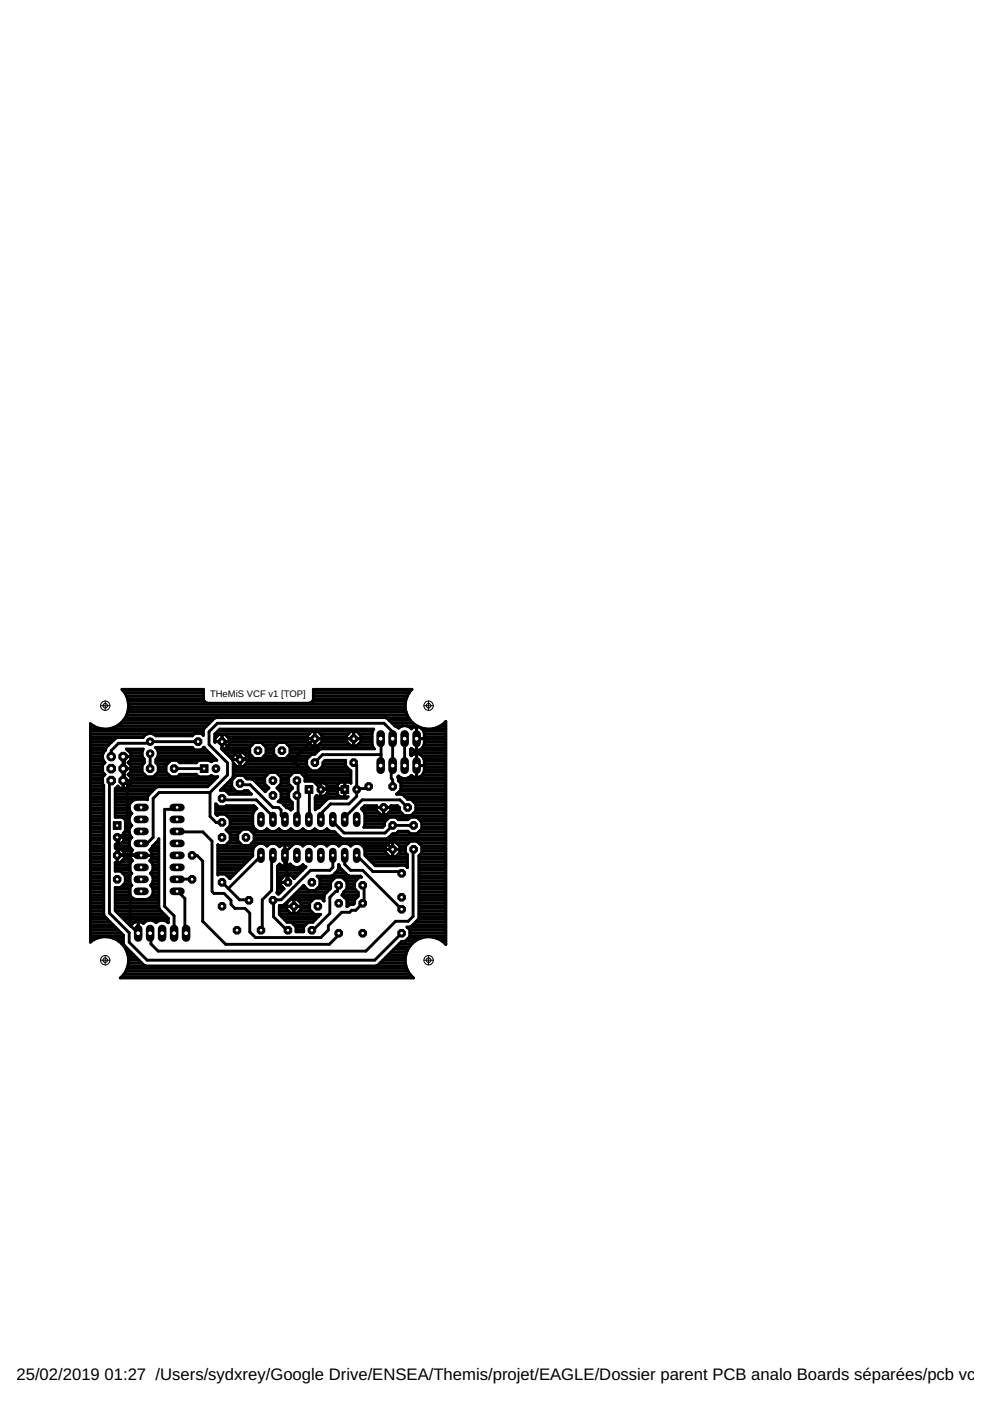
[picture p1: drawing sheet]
<svg xmlns="http://www.w3.org/2000/svg" width="210mm" height="297mm" viewBox="0 0 210 297" stroke-linecap="round" stroke-linejoin="round" font-family="sans-serif">
<defs><g id="words">
<g font-size="3.5">
<text x="3.5" y="292.5">25/02/2019</text>
<text x="22.2" y="292.5">01:27 /Users/sydxrey/Google Drive/ENSEA/Themis/projet/EAGLE/Dossier parent PCB analo Boards séparées/pcb vcf et</text>
</g>
<text font-size="2" x="44.5" y="147.7">THeMiS VCF v1 [TOP]</text>
</g></defs>
<g fill="none" stroke="#000" stroke-width=".61">
<path d="M19.2 159.1h3.1M19.2 159.7h2.7M19.2 158.5h3.3M19.2 157.9h3.9M19.2 157.4h4.4M19.2 156.8h5M19.2 156.2h11.2M19.2 155.6h12M19.2 155h23.9M19.2 154.5h2.2M19.2 153.9h.7M20.6 154.3l-1.4-.9v46.4a4.7 4.7 0 0 1 5.4-.6"/>
<path d="M20.6 154.3h.1M20.6 154.3l1.4 .3M22 154.6h.1M23.3 154.5l-1.3 .1M23.3 154.5h.1M23.4 154.5h19.9M24.6 154l-1.3 .5M24.6 154v.1M24.8 153.9h19M25.6 153.3h18.8M25.7 153.3l-1.1 .7M25.7 153.3h.1"/>
<path d="M26 146.4h17.1M26.1 152.7h18.9M26.5 147h16.6M26.6 152.2l-.9 1.1M26.6 152.2h.1M26.6 147l.5 1.3M26.6 147v.1M26.6 152.2h19.2M26.8 147.6h16.3M26.8 151.6h59.5M27 148.1h16.1M27.1 151h59"/>
<path d="M27.1 151l-.5 1.2M27.1 151h.1M27.1 148.3l.2 1.3-.2 1.4M27.1 148.3h.1M27.1 159.1h3.1M27.2 148.7h16.1M27.2 150.4h58.8M27.2 149.3h58.7M27.3 149.9h58.6M27.7 159.7h2.4M31.8 159.8v3.2M32.4 155.6h8.8"/>
<path d="M33 158.5h7.8l.5 .5h1.4l.5-.6 .1 .1M33 158.5a1.64 1.64 0 0 1 0 2.5v.7l.5 .5v1.5l-.9 1h-1.5l-1-1v-1.5l.5-.5v-.7a1.7 1.7 0 0 1-.2-2.2h-3.6l.9 .9v1.4l-.6 .6 .6 .6v1.3l-.6 .6 .6 .6M33 158.5h7.8M33.4 159.1h10.5M33.5 159.7h10.9M42 157.2h-10.2l-.1 .4h-6.6l-1.5 1.6v1.2M42.8 155.6h.3M43.1 158.5h.2M43.3 158.5l2.7 2.7h-.6l-.6 .3-.5-.3h-2l-.7 .5h-3.5l-.5-.5h-1.4l-1 1v1.5l1 1h1.4l.5-.5h3.5l.1 .1M45.6 156.6l.8-.9h1.3l.9 .9v1.3l-.9 .8h-.8l2.4 2.4 .1 .2v-.9l.8-.9h1.3l.9 .9v1.3l-.9 .9M45.6 157.2h3M45.6 155.6v1.8"/>
<path d="M45.6 155.6l1-1h32.6l-.3 .7v2.6l.3 .6M45.6 156.8h.1M45.6 156.2h.4M45.6 155.6h20M46.1 155h32.9M47.1 155.7v3M47.1 158.5h.1M47.1 157.9v.1M47.1 157.4h.1M47.1 156.8h.1M47.1 156.2h.1M47.1 157.3l.1-.1 3.6 3.6 .1 .3"/>
<path d="M47.3 159.1h5.7M47.9 159.7h2.2M47.9 158.5h5.1M48.2 156.2h17M48.5 157.9h4.9M48.6 157.4h16.8M48.6 156.8h16.6M50.9 159.5v3.1M50.9 159.7h.1M51.6 159.7h1.4M55.9 157.9h2.6M56.4 159.1h1.6"/>
<path d="M56.4 159.7h1.6M56.4 158.5h1.6M61 157.9h5M61.5 159.1h6.1M61.5 159.7h5.5M61.5 158.5h17.7M65.2 156.6h11.3M66.3 148.7h19.7M66.4 148.1h19.8M66.4 147.6h20M66.4 147h20.3M66.4 146.4h20.7"/>
<path d="M66.6 156.6l-4.2 4.2v.8l5.6 5.6M66.8 155.1v3M66.8 156.6h.1M66.8 156.8h.1M66.8 157.9v.1M66.8 157.4h.1M66.8 156.2h.1M66.8 155.6v.1M67.5 157.9h6.7M67.9 155.6h5.9M68.1 157.4h5.5M68.3 156.8h5.2"/>
<path d="M68.3 156.2h5.2M75 155.1v3M75 156.6h.1M75 157.4h.1M75 155.6v.1M75 157.9v.1M75 156.8h.1M75 156.2h.1M75.8 157.9h3.1M76.2 155.6h2.7M76.4 157.4h2.5M76.5 156.8h2.4"/>
<path d="M76.5 156.2h2.4M79.2 158.5l.2 .3h-11.2l-.5 .2-1 1h-.7l-1 1v1.4l1 1h1.5l1-1v-.8l.4-.4h4.4v1.2l1.1 1v2.6M80.7 156.6v5.7M80.8 160h-12.4l-1.6 1.7M81.7 152.2h5M82.5 152.7h4.5M83.1 153.3h4.5M83.7 153.9l-1.6-1.6-.4-.2h-35.9l-.4 .2-2.1 2.1-.2 .5v1l-.4-.4h-1.4l-.5 .5h-7.8a1.67 1.67 0 0 0-2.7 .4h-5.4l-.5 .2-1.5 1.5-.5 .8a1.99 1.99 0 0 0-.1 2.8l-.5 .5v1.5l.5 .5-.5 .5v1.5l.2 .3v27.3l.2 .5 4 4v1.7l.2 .5 4.1 4.1 .4 .2h48.8l.4-.2 5.1-5h.7l1-1v-1.5l-.6-.5 .9-.2 1.4-1.4 .2-.5v-13.1l.6-.6v-1.4l-1-1h-1.4l-1 1v1.4l.4 .4v2.7M83.7 153.9l.8 .5a1.97 1.97 0 0 1 2.8 .1 1.61 1.61 0 0 1 1.7-.3 1.61 1.61 0 0 1 1 1.4v2l-.4 1M83.7 153.9h1.7M85.8 156.6v5.7M86.2 153.9h2.2"/>
<path d="M86.3 147.6v.1M86.3 147.6l-.4 1.3v1.4l.4 1.3M86.3 151.6h.1M86.3 151.6l.7 1.2M87 146.5l.4-.3h-21v2.3l-.4 .5-.3 .1h-21.8l-.3-.1-.4-.5-.1-2.3h-17.3l.8 .8M87 146.5h.1M87 146.5l-.7 1.1M87 152.8h.1M87 152.8l1 .9M87 159.1h1.1M87 159.7h7.5M87.2 154.5h.1"/>
<path d="M88 153.7h.1M88 153.7l1.2 .6M88.3 154.1v10.7M88.3 159.1h.1M88.3 158.5h.1M88.3 157.9v.1M88.3 157.4h.1M88.3 156.8h.1M88.3 156.2h.1M88.3 155.6v.1M88.3 155v.1M88.3 154.5h.1"/>
<path d="M88.6 159.1h5.9M89.2 154.3h.1M89.2 154.3l1.3 .3M89.4 154.5h.6M89.6 158.6a1.59 1.59 0 0 1-2.4 .1l-.2 .2v1.2l.2 .2a1.62 1.62 0 0 1 1.7-.4 1.62 1.62 0 0 1 1.1 1.4v2a1.68 1.68 0 0 1-1.5 1.5M89.6 158.5h4.9M89.8 155h4.7M89.9 157.9h4.6M90 156.6h-1.7M90 157.4h4.5M90 156.8h4.5M90 156.2h4.5"/>
<path d="M90 155.6h4.5M90.5 154.6h.1M91.9 154.5l-1.4 .1M91.9 154.5h.1M91.9 154.5h2.6M93.2 154l-1.3 .5M93.2 154v.1M93.4 153.9h1.1M94.2 153.3h.3M94.3 153.3l-1.1 .7M94.3 153.3h.1M94.3 153.3l.2-.3v47.3l-.2-.4"/>
<path d="M19.2 160.8h2.6M19.2 167.2h2.8M19.2 162.6h2.6M19.2 168.9h2.8M19.2 165.5h2.6M19.2 173h2.8M19.2 164.9h2.6M19.2 179.9h2.8M19.2 179.3h2.8M19.2 178.7h2.8M19.2 178.2h2.8M19.2 177.6h2.8"/>
<path d="M19.2 177h2.8M19.2 176.4h2.8M19.2 175.9h2.8M19.2 175.3h2.8M19.2 174.7h2.8M19.2 174.1h2.8M19.2 173.5h2.8M19.2 172.4h2.8M19.2 171.8h2.8M19.2 171.2h2.8M19.2 170.6h2.8M19.2 170.1h2.8"/>
<path d="M19.2 169.5h2.8M19.2 168.3h2.8M19.2 167.8h2.8M19.2 166.6h2.8M19.2 166h2.6M19.2 164.3h3M19.2 163.7h2.6M19.2 163.2h2.6M19.2 162h2.8M19.2 161.4h2.8M19.2 160.3h2.6M23.6 165.5l-.4 .4v27.7l4.2 4.2v2l3.8 3.8h48.2l5.8-5.7"/>
<path d="M24.4 168.9h6.9M24.4 173h3.2M24.4 179.3h3.1M24.4 172.4h3.5M24.4 171.8h3.1M24.4 171.2h3M24.4 170.6h3.1M24.4 170.1h3.4M24.4 169.5h4.3M24.4 168.3h7.3M24.4 167.8h7.9M24.5 167.2h8.4"/>
<path d="M24.8 177.5l.4 .1v3.6M24.8 177.5v1.6M24.8 179.9v3M24.8 177.5l.1 .1M24.8 177.5h1.6M24.8 178.2h.1M24.8 179.9h.1M24.8 178.7l.1 .1M25.5 179.9h2.3M25.8 178.7h1.6M26.1 163h1.6M26.1 160.4l.3 .4v2l-.3 .2"/>
<path d="M26.1 163l.3 .2v2l-.3 .3M26.1 165.5l.9 .3v10.2l-1.2 1.2h-.6l-.4 .3M26.1 160.4v6.7M26.1 163h.1M26.1 165.5h.1M26.1 160.4h.1M26.1 163.2h.1M26.1 160.4h1.6M26.1 166.6h.1M26.1 166v.1M26.1 164.9h.1M26.1 164.3h.1"/>
<path d="M26.1 163.7h.1M26.1 162.6h.1M26.1 162h.1M26.1 161.4h.1M26.1 160.8h.1M26.2 178.2h1.3M26.3 177h1.3M26.3 173.5h1.1M26.4 177.6h1.5M26.4 176.4h1M26.6 175.9h.8M26.6 175.3h1.1"/>
<path d="M26.6 174.7h1M26.6 174.1h.8M27.2 164.3h3.6M27.3 166.6h16.9M27.4 161.4h3.2M27.4 162h3M27.6 163.7h2.6M27.7 174.7l.3 .3a1.67 1.67 0 0 0 0 2.5 1.7 1.7 0 0 0 .1 2.7l-.5 1.1M27.7 164.8v1.4l-.9 .9h-1.4l-.4-.5-.6 .6v6.1h1.5l.6 .4 .1 .3v2l-.4 .6a1.59 1.59 0 0 1-.1 1.8 1.59 1.59 0 0 1-1.7 .6v.9h1.1l.9 .8v1.3l-.9 .9h-1.1v1.8h1.2l1 1v1.5l-1 1h-1.2v4.9l3.4 3.3a1.62 1.62 0 0 1 2.6-.6 1.78 1.78 0 0 1 2.7-.2 1.88 1.88 0 0 1 2.6 0v-.9l-1.8-1.8-.2-.5v-14.6l-.2 .4-1.8 2a1.53 1.53 0 0 1 0 2.3 1.71 1.71 0 0 1 .2 2.7 1.71 1.71 0 0 1 .3 2.2M27.7 160.8h2.8M27.7 162.6h2.4M27.7 164.9h18.3"/>
<path d="M27.7 166h17.1M27.7 163.2h2.4M27.7 160.3h2.5M31.1 169.5h.1M32.1 179.9h1.6M32.4 179.3h1.3M32.9 164.3h2.9M33 178.7h.7M33 161.4h3M33.2 160.8h12.4M33.3 162h2.1M33.5 163.7h1.7"/>
<path d="M33.5 160.3h11.5M33.5 178.2h.2M33.5 162.6h1.7M33.5 163.2h1.7M36.9 163h6.4M37.5 176.3l5.5 .1 2 2v10.6l.4 .4h2.1l1.5 1.5v.8l.8 .9h2.1l1.1 1v4l1.2 1.2h13.8l1.6-1.6v-.9l2.9-2.9h1.6l.5-.4h.8l1.8-1.8v-3.2l-.3-.3M37.5 171.2l-.3 .4h-2.3v20.6l2 2v3.7M37.8 161.4h4.1M38 164.3h3.7M41.7 164.3l.6 .4h2l.5-.3M44.5 168h-10.8l-1.2 1.3v8.2l-1.3 1.3h-1.2M44.5 168v5.1l1.3 1.3h1.3"/>
<path d="M44.7 161.4h.3M44.8 164.4h.1M44.8 164.4l.6 .3h.8l-2.2 2.1h-10.5l-.5 .2-1.6 1.6-.2 1-2.4-.1a1.72 1.72 0 0 0-1.4 1.2 1.72 1.72 0 0 0 .6 1.8 1.71 1.71 0 0 0-.3 2.2M45.4 165.5h-19.3M45.7 172.4h8M45.7 171.8h8.3M45.7 171.2h8.6M45.7 170.6h.3M46.2 179.9h7.5M46.2 179.3h7.9M47.1 169.3l.2 .3h7l3.6 3.5v.6M47.1 167.2h2.4"/>
<path d="M47.7 166.6h1.4M48 167.8h2.1M48 175.9h3.4M48.1 173h5.5M48.3 166h.8M48.3 178.7h2.6M48.4 176.4h2.4M48.5 160.3h1M48.5 168.3h4.8M48.6 175.3h5.2M48.7 173.5h4.9M48.8 178.2h1.6"/>
<path d="M48.8 177.6h1.6M48.8 177h1.6M48.8 174.7h4.8M48.8 174.1h4.8M48.8 165.5h.3M48.9 165.4l-2.2 2.2h1.1l.8 .8h4.7l-.8-.8h-.7l-.2 .3h-1.4l-1.1-1.1v-1.4l1.1-1h1.4l.8 .8h.9l.4 .2 2.5 2.5 .8-.8-.9-.9v-1.4l1-1h1.5l1 1v1.4l-.9 .9 .9 .9v1.4l-.6 .6 .7 .2a2.27 2.27 0 0 0 1.7 1.3l.3 .3 .3-.3M48.9 165.4h.1M49 160.8h.4M49.3 164.9h.4M49.4 161.1h3M49.4 162.6h15.8M49.4 164.3h7.2"/>
<path d="M49.4 163.7h25M49.4 163.2h16.4M49.4 162h.3M50.2 162.6l-.8-.8v2.8l-.1 .4-.4 .4M50.9 166.1l.2 .3h1.9l4.9 4.8h1.2l.5 .5v1.2l.8 .8M50.9 161.1h.1M50.9 161.4h.1M50.9 162h.1M50.9 160.8h.1M50.9 160.3h.1M51.7 167.8h1M52.1 164.9h4"/>
<path d="M52.1 162h12.9M52.2 160.3h1.2M52.4 161.4h12.6M52.9 175.9h1.3M53.4 178.7h29.1M53.5 176.4h17.6M53.8 165.5h2.3M53.9 178.2h40.6M53.9 177.6h18.3M53.9 177h17.7M54.4 166h1.7M55 166.6h1.5"/>
<path d="M55.6 167.2h1.3M56 160.3h2.4M56.2 167.8h.1M56.5 175.9h.2M56.5 179.3h.2M58.8 167.2h3.2M59 175.9h.3M59.1 179.3h.4M59.1 164.3h2.6M59.2 166.6h2.4M59.4 167.8h2M59.5 169.5h1.8"/>
<path d="M59.5 170.1h2.4M59.6 168.9h1.6M59.6 165.5h1.6M59.6 164.9h1.6M59.6 168.3h1.6M59.6 166h1.6M60.2 170.6h1.8M60.4 179v4.7M60.4 179.9h.1M60.4 179.3h.1M60.8 171.2h1.2M61.1 160.3h4.6"/>
<path d="M61.3 179.3h.4M61.5 175.9h.3M62 167.2v-.2l-.8-.8v-1.4l1-1h1.4l1.1 1v.9h1.8l.6 .4a1.53 1.53 0 0 1 1.8 0 1.53 1.53 0 0 1 .6 1.6M62 167.2l-.8 .8v1.4l.8 .7v1.4M62 171.5h.1M62.9 165.5l.3 .1v2.8l-.3 .3 .3 .1v4.8l-.3 .1M64.1 175.9h.2M64.1 179.3h.2M64.2 164.3h10.2M64.7 165.5h9.7M64.7 164.9h9.7M65.2 160.8h-14l-.3 .3"/>
<path d="M65.5 167.4v6.3M66.6 175.9h.3M66.7 179.3h.1M66.8 171.2h.8M66.8 170.6h1.4M66.8 170.1h1.9M66.8 169.5h2.5M66.9 168.9h6.9l-.3 .3h-3.7l-.4 .2-1.8 1.9M67.1 166h.2M67.7 171.1h.1M67.7 163.2h6.3M67.9 168.9l-.8-.2-.3 .3v2.7l.8-.4"/>
<path d="M68 167.2v.2M68 167.4l.4-.2h4.4l.3 .2M68 167.4h1.5M68 165.9v3M68 167.4h.1M68 168.9h.1M68 168.3v.1M68 167.8h.1M68 167.2h.1M68 166.6h.1M68 166v.1M68.3 162.6h5.1"/>
<path d="M68.5 162h4.8M68.7 166h3.1M68.7 161.4h4.6M69.2 175.9h.2M69.2 168.3h2.4M69.2 179.3h.2M69.3 166.6h2.3M69.5 167.7l-.5 .9-.9 .3M69.5 167.8h2.1M70.6 173.7v.5l2.4 2.4h8.6l1.6-1.6h4.5M71.6 167.4h1.5M71.8 179.3h.1"/>
<path d="M71.8 166l-.2 .5v1.8l.2 .5 .4 .1M71.8 166l.4-.1h1.8l.4 .1M73.1 165.9v3M73.1 167.4h.1M73.1 168.3v.1M73.1 167.8h.1M73.1 167.2h.1M73.1 166.6h.1M73.1 166v.1M74.3 179.3h.1M74.4 166v.1M75 161.7l.6 .6v6.5l-1.6 1.7h-3.9l-1.7 1.6v1.3l-.4 .3"/>
<path d="M76.8 179.3h5.1M76.9 171.2h2.9M76.9 171.8h2.9M77.2 175.3h4.1M77.2 179.9h4.5M77.3 172.4h3.1M77.4 173h17.1M77.4 174.7h4.1M77.4 174.1h4.3M77.4 173.5h4.9M78.2 166.8l-.6 .4h-1.6l-.4 .2M79.8 171.2h3.1"/>
<path d="M81.3 171.2h.1M81.3 171.2v1.5M81.3 172.4h.1M81.3 171.8h.1M81.3 171.2l.1 .1M82.3 172.4h2.9M82.4 177.6h12.1M82.9 171.8h1.8M82.9 171.2h1.8M83 177h11.5M83.2 166.8v-1.5l-.2-.3v-2.4l.2-.3v-7.1l-1.8-1.8h-35.3l-1.8 1.7v2.8l3.9 3.9v2.5l-3.7 3.7M83.2 178.6v3"/>
<path d="M83.2 179.9h.1M83.2 179.3h.1M83.2 178.7l.1 .1M84 178.7h2.6M84.1 168.3h10.4M84.2 173.5h2.5M84.3 176.4h2.4M84.4 164.9h.6M84.5 165.5l.5 .6v1.4l-.9 .9h.9l.5 .2 .9 .9h.7l1.1 1v1.4l-1.1 1M84.5 165.5h10M84.5 165.5h.1M84.6 179.3h1.4"/>
<path d="M84.7 167.8h9.8M84.7 171.2l-.4-.4h-1.4v1l-.9 .9h-1.3l-.9-.9v-1h-2.5l-.7 .7 .5 .5 .3 .6v2.3l-.2 .5h3.9l.4-.4v-.7l1-1h1.5l.5 .5h2l.5-.5h1.4l1 1v1.4l-1 1h-1.4l-.5-.5h-2l-.5 .5h-.7l-1 1-.4 .1h-9.2l-.4-.1-1.4-1.4h-.7l-.9-.6a1.63 1.63 0 0 1-2.5 0 1.63 1.63 0 0 1-2.6 0 1.63 1.63 0 0 1-2.5 0 1.63 1.63 0 0 1-2.6 0 1.63 1.63 0 0 1-2.5 0 1.73 1.73 0 0 1-1.8 .5 1.73 1.73 0 0 1-1.2-1.3v-2.3l.3-.6 .6-.6-.7-.6h-5.8l-.2 .2h-1.4l-.7-.6v2.2l.4 .3 .3-.2h1.4l1 1v1.4l-.9 .9 .9 .8v1.5l-1 1h-1.4l-.2-.2v6.4l.2-.1h1.4l.9 .9 4.9-4.8v-1.3a1.74 1.74 0 0 1 1.2-1.3 1.74 1.74 0 0 1 1.8 .5 1.69 1.69 0 0 1 2.7 .1 1.52 1.52 0 0 1 2.2 0 1.71 1.71 0 0 1 2.7-.1 1.66 1.66 0 0 1 2.6 0 1.66 1.66 0 0 1 2.5 0 1.64 1.64 0 0 1 2.5 0 1.67 1.67 0 0 1 2.6 0 1.74 1.74 0 0 1 1.7-.5 1.74 1.74 0 0 1 1.3 1.3v1.2l2.2 2.2 6.3-.1 .5 .4M84.7 171.2v.7l1 1M84.8 179.9h1.2M85 166h9.5M85 167.2h9.5M85 166.6h9.5M85.9 168.9h8.6M86.4 171.2l-1.6-1.6h-8l-3.7 3.7v.4M86.4 171.2h.1M86.6 164.9h7.9M87.2 169.5h7.3"/>
<path d="M87.7 172.4h6.8M87.7 170.1h6.8M88.2 171.8h6.3M88.2 171.2h6.3M88.2 170.6h6.3M88.2 164.8l-1-.4a1.74 1.74 0 0 1-2.7 .1l-.2 .2 .2 .8M88.3 164.3h.1M88.3 163.7h.1M88.3 163.2h.1M88.3 162.6h.1M88.3 162h.1M88.3 161.4h.1"/>
<path d="M88.3 160.8h.1M88.3 160.3h.1M88.7 173.5h5.8M88.7 176.4h5.8M88.8 178.7h5.7M89.2 174.1h5.3M89.3 175.9h5.2M89.4 179.3h5.1M89.4 179.9h5.1M89.4 175.3h5.1M89.4 174.7h5.1M89.5 160.3h5"/>
<path d="M89.5 164.3h5M89.9 160.8h4.6M89.9 163.7h4.6M90 162.6h4.5M90 162.3h-1.7M90 163.2h4.5M90 162h4.5M90 161.4h4.5M19.2 199.5h.2M19.2 199h1.3M19.2 198.4h7M19.2 197.8h6.5"/>
<path d="M19.2 197.2h5.9M19.2 196.6h5.4M19.2 196.1h4.8M19.2 195.5h4.2M19.2 194.9h3.6M19.2 194.3h3M19.2 193.8h2.8M19.2 193.2h2.8M19.2 192.6h2.8M19.2 192h2.8M19.2 191.5h2.8M19.2 190.9h2.8"/>
<path d="M19.2 190.3h2.8M19.2 189.7h2.8M19.2 189.1h2.8M19.2 188.6h2.8M19.2 188h2.8M19.2 187.4h2.8M19.2 186.8h2.8M19.2 186.2h2.8M19.2 185.7h2.8M19.2 185.1h2.8M19.2 184.5h2.8M19.2 183.9h2.8"/>
<path d="M19.2 183.4h2.8M19.2 182.8h2.8M19.2 182.2h2.8M19.2 181.6h2.8M19.2 181.1h2.8M19.2 180.5h2.8M24 199h2.2M24.4 192.6h9.4M24.4 192h9.3M24.4 191.5h9.3M24.4 190.9h9.3M24.4 190.3h3.6"/>
<path d="M24.4 189.7h3.2M24.4 189.1h3M24.4 188.6h3M24.4 184.5h3.1M24.4 183.9h3M24.4 183.4h3.1M24.5 193.2h9.7M24.6 199.2l1.1 .7M24.6 199.2h.1M24.8 181.4h1.6M24.8 181.4h.1M24.8 182.8h.1"/>
<path d="M24.8 182.2h.1M24.8 181.6l.1 .1M24.8 181.1h.1M24.8 180.5h.1M25.1 193.8h9.7M25.1 199.5h1.1M25.2 181.2h4.4l.4 .2M25.2 181.2l-.4 .2M25.6 182.8h2.2M25.7 194.3h9.6M25.7 199.9l.9 1.1M25.7 199.9v.1"/>
<path d="M25.7 188h2M25.9 185.1h2M26.1 180.5h1.8M26.1 182.2h1.8M26.3 194.9h9.4M26.3 187.4h1.4M26.4 181.6h1.2M26.4 181.1h1.2M26.5 185.7h1.1M26.6 186.8h.8M26.6 186.2h.8M26.8 195.5h1.8"/>
<path d="M27.4 196.1h.5M27.6 181.2v15l1.7 1.7v-2.6M27.6 181.5l.5 1a1.71 1.71 0 0 0-.1 2.7 1.71 1.71 0 0 0-.3 2.2M27.6 181.4h4.6M27.7 187.4l.3 .3a1.72 1.72 0 0 0-.6 1.8 1.72 1.72 0 0 0 1.4 1.2h2.3a1.72 1.72 0 0 0 1.3-1.2 1.72 1.72 0 0 0-.5-1.8l.3-.3M29.3 197.8h.1M29.3 197.2v.1M29.3 196.6v.1M29.3 196.1h.1M29.3 195.5h.1M30 195.5h.7M31.9 190.3h1.8"/>
<path d="M32 180.5h1.7M32 185.1h1.7M32 182.2h1.7M32 182.8h1.7M32.2 188h1.5M32.2 187.4h1.5M32.2 181.6h1.5M32.2 181.1h1.5M32.3 185.7h1.4M32.3 189.7h1.4M32.3 184.5h1.4M32.4 183.4h1.3"/>
<path d="M32.4 188.6h1.3M32.4 186.8h1.3M32.4 189.1h1.3M32.4 186.2h1.3M32.4 183.9h1.3M32.9 195.5h.4M35.5 195.5h.2M37.5 189l1.7 1.5v7.2l.3 .2M37.5 186.4h3.2M40.7 181.4h1.1l1.2 1.2v12.7l4.9 4.9h21.9l2-2v-.3M46.2 185.1h3.8M46.2 184.5h4.3"/>
<path d="M46.2 183.9h4.9M46.2 183.4h5.5M46.2 182.8h6.1M46.2 182.2h6.7M46.2 181.6h7.2M46.2 181.1h7.4M46.2 180.5h7.4M47.1 187.1l3.7 3.7 2 .1M48.1 185.7h1.3M48.7 186.2h.1M55.3 181.4l-6.9 7M57.9 181.4l-.3 .2v7.2l-2 2v6.4h-.3"/>
<path d="M58.8 189.1h.7M58.8 188.6h1.3M58.8 188h1M58.8 187.4h.7M58.8 186.8h.7M58.8 186.2h.9M58.8 185.7h1.5M58.8 185.1h4.8M58.8 184.5h5.3M58.8 183.9h5.9M59.1 183.4h.4M59.2 193.8h7.3"/>
<path d="M59.2 193.2h2M59.2 192.6h1.6M59.2 192h1.6M59.5 187.1h1.5M59.7 194.3h7.8M60.3 194.9h6.6M60.4 181.4l.4 .2v5.2l.2 .3M60.4 182.8h.1M60.4 181.4h.1M60.4 183.4h.1M60.4 182.2h.1M60.4 181.6v.1"/>
<path d="M60.4 181.1h.1M60.4 180.5h.1M60.7 191.5h.2M60.8 192.2h3M60.8 195.5h5.6M61 185.6v1.5M61 187.1h.1M61 185.7h.1M61 186.8l.1 .1M61 186.2l.1 .1M61.2 190.9h.2M61.3 183.4h.4"/>
<path d="M61.8 185.7h1.2M61.8 190.3h6.9M62.3 190.6v3.1M62.3 192.2h.1M62.3 192.6h.1M62.3 190.9h.1M62.3 196.1h2.5M62.3 193.2h.1M62.3 192h.1M62.3 191.5h.1M62.4 186.2h.1M62.4 189.7h6.4"/>
<path d="M62.8 197.2h1.6M62.8 196.6h1.6M63 189.1h6.3M63.2 190.9h3M63.4 193.2h2.6M63.5 188.6h1.7M63.7 191.5h2M63.8 192.6h1.9M63.8 192h1.9M64.1 188h.5M64.2 183.4h.1M64.2 183.3a1.67 1.67 0 0 1-2.7-.1 1.49 1.49 0 0 1-2.2 0l-.5 .4v5.4l-.1 .3 .4 .3 1.1-1.2-.7-.7v-1.2l.9-.9h1.3l.7 .7"/>
<path d="M64.2 183.3l.7 .5-2.5 2.5M67.1 188.6h2.8M67.6 188h2.5M67.7 186.2h3.2M67.8 187.4h2.3M67.8 186.8h2.5M68.5 190.9h.2M70.4 185.7h3.5M70.6 181.4v2.5l-.7 .6h-4.1l-6.2 6.3-1.7 .1 .1 .3v3.2l2.8 2.8h.2M71.1 185.1h2.1M71.6 184.5h1M71.8 183.9h.3"/>
<path d="M71.8 183.4h.1M71.8 183.3l.3 .7 1.6 1.6 .4 .2h2.3l.2 .2h-.4l-1 1v1.4l.8 .8v.8l-.8 .8v.7l-.3 .3a1.62 1.62 0 0 0-1.3 .4v-1.4l-1.1-1M71.8 183.3v.8l-.2 .5-1 1-.4 .2h-3l.6 .6v1.4l-1 1h-1.4l-1-1.1-4.1 4.1-.5 .2h-.6v1.9l1.7 1.6h.8l1.1 1v1.1h1.6v-1.1l1-1h.9l1.7-1.6h-1.3l-1-1v-1.5M71.8 187.7l-.2 .3v1h-.4l-1.3 1.2v3.5l-3.5 3.5h-.3M72.5 189.8l.3-.6 .8-.8v-1.4l-1.1-1h-1.4l-1 1v1.3l-1.2 1.3-.2 .4v1.1l-.6-.7h-1.4l-1 1M72.5 189.8h.1M72.6 189.7h3.4M72.8 186.2h3.1M72.8 189.1h3.1M73 190.3h2.7M73.1 181.4v1.9l1.3 1.2h2.5l8.3 8.3M73.4 186.8h2"/>
<path d="M73.4 188.6h1.9M73.6 192h.2M73.6 191.5h1.6M73.6 190.9h1.6M73.6 188h1.6M73.6 187.4h1.6M75.6 181.4l3.5 3.4h5.7l.4 .4M77.4 181.1h4.7M77.4 180.5h4.3M77.6 181.6h8.8M78.2 182.2h8.2M78.8 182.8h7.6"/>
<path d="M79.4 183.4h7M81.7 180.1h3.1M83.2 181.1h.1M83.2 180.5h.1M83.3 180.1l-1.3-1.3h-19.6l-1.6 1.6v.6l-.4 .4M84.4 181.1h1.8M84.8 180.5h1.2M85.9 199.5h2.1M86.4 183.9h.1M86.4 196.6h8.1M86.5 199h2.6M86.9 198.4h7.6"/>
<path d="M86.9 197.8h7.6M86.9 197.2h7.6M87.5 196.1h7M87.7 180.1l-.1 14.2-1 1h-2.7l-6.3 6.4h-44.1l-1.5-1.6v-2.1l-.2-.1M88 199.5h.1M88 199.5l-1 .9M88.1 195.5h6.4M88.6 194.9h5.9M88.8 194.3h5.7M88.8 193.8h5.7M88.8 193.2h5.7M88.8 192.6h5.7"/>
<path d="M88.8 192h5.7M88.8 191.5h5.7M88.8 190.9h5.7M88.8 190.3h5.7M88.8 189.7h5.7M88.8 189.1h5.7M88.8 188.6h5.7M88.8 188h5.7M88.8 187.4h5.7M88.8 186.8h5.7M88.8 186.2h5.7M88.8 185.7h5.7"/>
<path d="M88.8 185.1h5.7M88.8 184.5h5.7M88.8 183.9h5.7M88.8 183.4h5.7M88.8 182.8h5.7M88.8 182.2h5.7M88.8 181.6h5.7M89.2 181.1h5.3M89.2 198.9h.1M89.2 198.9l-1.2 .6M89.4 180.5h5.1M90.5 198.6h.1"/>
<path d="M90.5 198.6l1.4 .1M90.5 198.6l-1.3 .3M91.9 198.7l1.3 .5M91.9 198.7h.1M92.6 199h1.9M93.2 199.2l1.1 .7M93.2 199.2h.1M93.7 199.5h.8M94.3 199.9v.1M25.7 207.2h.1M25.8 207.1h61.6M25.8 200.1h.4"/>
<path d="M26.3 206.5h60.6M26.3 200.7h.3M26.6 201l.5 1.2M26.6 201h.1M26.6 206.2l-.9 1M26.6 206.2h.1M26.7 205.9h59.8M26.7 201.3h.5M26.9 205.3h59.3M26.9 201.8h.8M27.1 204.9h.1M27.1 202.2l.2 1.4"/>
<path d="M27.1 202.2v.1M27.1 204.9l-.5 1.3M27.1 204.7h3.7M27.1 202.4h1.2M27.2 204.2h2.9M27.2 203h1.7M27.3 203.6l-.2 1.3M27.3 203.6h2.2M79.8 204.7h6.3M80.6 204.2h5.3M81.2 203.6h4.7M81.7 203h4.2"/>
<path d="M82.3 202.4h3.8M82.9 201.8h3.3M83.5 201.3h3M84.1 200.7h2.8M84.6 200.1h2.8M86.3 201.6l-.4 1.3v1.4l.4 1.3M86.3 201.6h.1M86.3 205.6h.1M86.3 205.6l.7 1.1M87 206.7h.1M87 206.7l.7 .6h-62.2l.2-.1M87 200.4v.1"/>
<path d="M87 200.4l-.7 1.2M94.4 200.1h.1"/>
<circle cx="54.7" cy="159.1" r="1.87"/>
<circle cx="59.8" cy="159.1" r="1.87"/>
<circle cx="66.7" cy="156.6" r="1.64"/>
<circle cx="75" cy="156.6" r="1.64"/>
<circle cx="52.1" cy="177.6" r="1.87"/>
<circle cx="62.3" cy="192.2" r="1.64"/>
<circle cx="83.3" cy="180.1" r="1.64"/>
</g>
<circle cx="62.3" cy="192.2" r=".87" fill="#000" stroke="#000" stroke-width=".21"/>
<circle cx="62.3" cy="192.2" r=".4" fill="#fff" stroke="#000" stroke-width=".21"/>
<circle cx="67.4" cy="192.2" r=".87" fill="#000" stroke="#000" stroke-width=".21"/>
<circle cx="67.4" cy="192.2" r=".4" fill="#fff" stroke="#000" stroke-width=".21"/>
<circle cx="61" cy="187.1" r=".87" fill="#000" stroke="#000" stroke-width=".21"/>
<circle cx="61" cy="187.1" r=".4" fill="#fff" stroke="#000" stroke-width=".21"/>
<circle cx="66.1" cy="187.1" r=".87" fill="#000" stroke="#000" stroke-width=".21"/>
<circle cx="66.1" cy="187.1" r=".4" fill="#fff" stroke="#000" stroke-width=".21"/>
<circle cx="50.9" cy="161.1" r=".87" fill="#000" stroke="#000" stroke-width=".21"/>
<circle cx="50.9" cy="161.1" r=".4" fill="#fff" stroke="#000" stroke-width=".21"/>
<circle cx="50.9" cy="166.1" r=".87" fill="#000" stroke="#000" stroke-width=".21"/>
<circle cx="50.9" cy="166.1" r=".4" fill="#fff" stroke="#000" stroke-width=".21"/>
<circle cx="81.3" cy="171.2" r=".87" fill="#000" stroke="#000" stroke-width=".21"/>
<circle cx="81.3" cy="171.2" r=".4" fill="#fff" stroke="#000" stroke-width=".21"/>
<circle cx="86.4" cy="171.2" r=".87" fill="#000" stroke="#000" stroke-width=".21"/>
<circle cx="86.4" cy="171.2" r=".4" fill="#fff" stroke="#000" stroke-width=".21"/>
<path d="M64.7 166.6h1.6v1.6h-1.6z" fill="#000" stroke="#000" stroke-width=".21"/>
<circle cx="65.5" cy="167.4" r=".36" fill="#fff" stroke="#000" stroke-width=".21"/>
<circle cx="68" cy="167.4" r=".83" fill="#000" stroke="#000" stroke-width=".21"/>
<circle cx="68" cy="167.4" r=".36" fill="#fff" stroke="#000" stroke-width=".21"/>
<path d="M72.3 166.6h1.6v1.6h-1.6z" fill="#000" stroke="#000" stroke-width=".21"/>
<circle cx="73.1" cy="167.4" r=".36" fill="#fff" stroke="#000" stroke-width=".21"/>
<circle cx="75.6" cy="167.4" r=".83" fill="#000" stroke="#000" stroke-width=".21"/>
<circle cx="75.6" cy="167.4" r=".36" fill="#fff" stroke="#000" stroke-width=".21"/>
<circle cx="66.8" cy="156.6" r=".87" fill="#000" stroke="#000" stroke-width=".21"/>
<circle cx="66.8" cy="156.6" r=".4" fill="#fff" stroke="#000" stroke-width=".21"/>
<circle cx="66.8" cy="161.7" r=".87" fill="#000" stroke="#000" stroke-width=".21"/>
<circle cx="66.8" cy="161.7" r=".4" fill="#fff" stroke="#000" stroke-width=".21"/>
<circle cx="75" cy="161.7" r=".87" fill="#000" stroke="#000" stroke-width=".21"/>
<circle cx="75" cy="161.7" r=".4" fill="#fff" stroke="#000" stroke-width=".21"/>
<circle cx="75" cy="156.6" r=".87" fill="#000" stroke="#000" stroke-width=".21"/>
<circle cx="75" cy="156.6" r=".4" fill="#fff" stroke="#000" stroke-width=".21"/>
<circle cx="24.8" cy="186.4" r=".87" fill="#000" stroke="#000" stroke-width=".21"/>
<circle cx="24.8" cy="186.4" r=".4" fill="#fff" stroke="#000" stroke-width=".21"/>
<circle cx="24.8" cy="181.4" r=".87" fill="#000" stroke="#000" stroke-width=".21"/>
<circle cx="24.8" cy="181.4" r=".4" fill="#fff" stroke="#000" stroke-width=".21"/>
<path d="M24 174.2h1.7v1.7h-1.7z" fill="#000" stroke="#000" stroke-width=".21"/>
<circle cx="24.8" cy="175" r=".36" fill="#fff" stroke="#000" stroke-width=".21"/>
<circle cx="24.8" cy="177.5" r=".83" fill="#000" stroke="#000" stroke-width=".21"/>
<circle cx="24.8" cy="177.5" r=".36" fill="#fff" stroke="#000" stroke-width=".21"/>
<path d="M42.5 162.1h1.6v1.7h-1.6z" fill="#000" stroke="#000" stroke-width=".21"/>
<circle cx="43.3" cy="163" r=".36" fill="#fff" stroke="#000" stroke-width=".21"/>
<circle cx="45.8" cy="163" r=".83" fill="#000" stroke="#000" stroke-width=".21"/>
<circle cx="45.8" cy="163" r=".36" fill="#fff" stroke="#000" stroke-width=".21"/>
<path d="M29.1 171.2h1.6" fill="none" stroke="#000" stroke-width="1.6"/>
<circle cx="29.9" cy="171.2" r=".4" fill="#fff" stroke="#000" stroke-width=".21"/>
<path d="M29.1 173.7h1.6" fill="none" stroke="#000" stroke-width="1.6"/>
<circle cx="29.9" cy="173.7" r=".4" fill="#fff" stroke="#000" stroke-width=".21"/>
<path d="M29.1 186.4h1.6" fill="none" stroke="#000" stroke-width="1.6"/>
<circle cx="29.9" cy="186.4" r=".4" fill="#fff" stroke="#000" stroke-width=".21"/>
<path d="M29.1 189h1.6" fill="none" stroke="#000" stroke-width="1.6"/>
<circle cx="29.9" cy="189" r=".4" fill="#fff" stroke="#000" stroke-width=".21"/>
<path d="M29.1 176.3h1.6" fill="none" stroke="#000" stroke-width="1.6"/>
<circle cx="29.9" cy="176.3" r=".4" fill="#fff" stroke="#000" stroke-width=".21"/>
<path d="M29.1 178.8h1.6" fill="none" stroke="#000" stroke-width="1.6"/>
<circle cx="29.9" cy="178.8" r=".4" fill="#fff" stroke="#000" stroke-width=".21"/>
<path d="M29.1 183.9h1.6" fill="none" stroke="#000" stroke-width="1.6"/>
<circle cx="29.9" cy="183.9" r=".4" fill="#fff" stroke="#000" stroke-width=".21"/>
<path d="M29.1 181.4h1.6" fill="none" stroke="#000" stroke-width="1.6"/>
<circle cx="29.9" cy="181.4" r=".4" fill="#fff" stroke="#000" stroke-width=".21"/>
<path d="M36.7 189h1.7" fill="none" stroke="#000" stroke-width="1.6"/>
<circle cx="37.5" cy="189" r=".4" fill="#fff" stroke="#000" stroke-width=".21"/>
<path d="M36.7 186.4h1.7" fill="none" stroke="#000" stroke-width="1.6"/>
<circle cx="37.5" cy="186.4" r=".4" fill="#fff" stroke="#000" stroke-width=".21"/>
<path d="M36.7 183.9h1.7" fill="none" stroke="#000" stroke-width="1.6"/>
<circle cx="37.5" cy="183.9" r=".4" fill="#fff" stroke="#000" stroke-width=".21"/>
<path d="M36.7 181.4h1.7" fill="none" stroke="#000" stroke-width="1.6"/>
<circle cx="37.5" cy="181.4" r=".4" fill="#fff" stroke="#000" stroke-width=".21"/>
<path d="M36.7 178.8h1.7" fill="none" stroke="#000" stroke-width="1.6"/>
<circle cx="37.5" cy="178.8" r=".4" fill="#fff" stroke="#000" stroke-width=".21"/>
<path d="M36.7 176.3h1.7" fill="none" stroke="#000" stroke-width="1.6"/>
<circle cx="37.5" cy="176.3" r=".4" fill="#fff" stroke="#000" stroke-width=".21"/>
<path d="M36.7 173.7h1.7" fill="none" stroke="#000" stroke-width="1.6"/>
<circle cx="37.5" cy="173.7" r=".4" fill="#fff" stroke="#000" stroke-width=".21"/>
<path d="M36.7 171.2h1.7" fill="none" stroke="#000" stroke-width="1.6"/>
<circle cx="37.5" cy="171.2" r=".4" fill="#fff" stroke="#000" stroke-width=".21"/>
<circle cx="31.8" cy="157.2" r=".8" fill="#000" stroke="#000" stroke-width=".21"/>
<circle cx="31.8" cy="157.2" r=".4" fill="#fff" stroke="#000" stroke-width=".21"/>
<circle cx="31.8" cy="159.8" r=".8" fill="#000" stroke="#000" stroke-width=".21"/>
<circle cx="31.8" cy="159.8" r=".4" fill="#fff" stroke="#000" stroke-width=".21"/>
<circle cx="42" cy="157.2" r=".87" fill="#000" stroke="#000" stroke-width=".21"/>
<circle cx="42" cy="157.2" r=".4" fill="#fff" stroke="#000" stroke-width=".21"/>
<circle cx="47.1" cy="157.2" r=".87" fill="#000" stroke="#000" stroke-width=".21"/>
<circle cx="47.1" cy="157.2" r=".4" fill="#fff" stroke="#000" stroke-width=".21"/>
<circle cx="83.2" cy="175" r=".87" fill="#000" stroke="#000" stroke-width=".21"/>
<circle cx="83.2" cy="175" r=".4" fill="#fff" stroke="#000" stroke-width=".21"/>
<circle cx="83.2" cy="180.1" r=".87" fill="#000" stroke="#000" stroke-width=".21"/>
<circle cx="83.2" cy="180.1" r=".4" fill="#fff" stroke="#000" stroke-width=".21"/>
<circle cx="36.9" cy="163" r=".87" fill="#000" stroke="#000" stroke-width=".21"/>
<circle cx="36.9" cy="163" r=".4" fill="#fff" stroke="#000" stroke-width=".21"/>
<circle cx="31.8" cy="163" r=".87" fill="#000" stroke="#000" stroke-width=".21"/>
<circle cx="31.8" cy="163" r=".4" fill="#fff" stroke="#000" stroke-width=".21"/>
<circle cx="87.7" cy="175" r=".87" fill="#000" stroke="#000" stroke-width=".21"/>
<circle cx="87.7" cy="175" r=".4" fill="#fff" stroke="#000" stroke-width=".21"/>
<circle cx="87.7" cy="180.1" r=".87" fill="#000" stroke="#000" stroke-width=".21"/>
<circle cx="87.7" cy="180.1" r=".4" fill="#fff" stroke="#000" stroke-width=".21"/>
<circle cx="85.2" cy="185.2" r=".87" fill="#000" stroke="#000" stroke-width=".21"/>
<circle cx="85.2" cy="185.2" r=".4" fill="#fff" stroke="#000" stroke-width=".21"/>
<circle cx="85.2" cy="190.2" r=".87" fill="#000" stroke="#000" stroke-width=".21"/>
<circle cx="85.2" cy="190.2" r=".4" fill="#fff" stroke="#000" stroke-width=".21"/>
<circle cx="50.2" cy="197.2" r=".87" fill="#000" stroke="#000" stroke-width=".21"/>
<circle cx="50.2" cy="197.2" r=".4" fill="#fff" stroke="#000" stroke-width=".21"/>
<circle cx="55.3" cy="197.2" r=".87" fill="#000" stroke="#000" stroke-width=".21"/>
<circle cx="55.3" cy="197.2" r=".4" fill="#fff" stroke="#000" stroke-width=".21"/>
<circle cx="47.1" cy="174.4" r=".87" fill="#000" stroke="#000" stroke-width=".21"/>
<circle cx="47.1" cy="174.4" r=".4" fill="#fff" stroke="#000" stroke-width=".21"/>
<circle cx="47.1" cy="169.3" r=".87" fill="#000" stroke="#000" stroke-width=".21"/>
<circle cx="47.1" cy="169.3" r=".4" fill="#fff" stroke="#000" stroke-width=".21"/>
<circle cx="47.1" cy="177.5" r=".87" fill="#000" stroke="#000" stroke-width=".21"/>
<circle cx="47.1" cy="177.5" r=".4" fill="#fff" stroke="#000" stroke-width=".21"/>
<circle cx="52.2" cy="177.5" r=".87" fill="#000" stroke="#000" stroke-width=".21"/>
<circle cx="52.2" cy="177.5" r=".4" fill="#fff" stroke="#000" stroke-width=".21"/>
<circle cx="66.1" cy="197.2" r=".87" fill="#000" stroke="#000" stroke-width=".21"/>
<circle cx="66.1" cy="197.2" r=".4" fill="#fff" stroke="#000" stroke-width=".21"/>
<circle cx="61" cy="197.2" r=".87" fill="#000" stroke="#000" stroke-width=".21"/>
<circle cx="61" cy="197.2" r=".4" fill="#fff" stroke="#000" stroke-width=".21"/>
<circle cx="71.8" cy="191.5" r=".87" fill="#000" stroke="#000" stroke-width=".21"/>
<circle cx="71.8" cy="191.5" r=".4" fill="#fff" stroke="#000" stroke-width=".21"/>
<circle cx="76.9" cy="191.5" r=".87" fill="#000" stroke="#000" stroke-width=".21"/>
<circle cx="76.9" cy="191.5" r=".4" fill="#fff" stroke="#000" stroke-width=".21"/>
<circle cx="57.9" cy="165.5" r=".87" fill="#000" stroke="#000" stroke-width=".21"/>
<circle cx="57.9" cy="165.5" r=".4" fill="#fff" stroke="#000" stroke-width=".21"/>
<circle cx="62.9" cy="165.5" r=".87" fill="#000" stroke="#000" stroke-width=".21"/>
<circle cx="62.9" cy="165.5" r=".4" fill="#fff" stroke="#000" stroke-width=".21"/>
<circle cx="83.2" cy="166.8" r=".87" fill="#000" stroke="#000" stroke-width=".21"/>
<circle cx="83.2" cy="166.8" r=".4" fill="#fff" stroke="#000" stroke-width=".21"/>
<circle cx="78.2" cy="166.8" r=".87" fill="#000" stroke="#000" stroke-width=".21"/>
<circle cx="78.2" cy="166.8" r=".4" fill="#fff" stroke="#000" stroke-width=".21"/>
<circle cx="57.9" cy="190.9" r=".87" fill="#000" stroke="#000" stroke-width=".21"/>
<circle cx="57.9" cy="190.9" r=".4" fill="#fff" stroke="#000" stroke-width=".21"/>
<circle cx="52.8" cy="190.9" r=".87" fill="#000" stroke="#000" stroke-width=".21"/>
<circle cx="52.8" cy="190.9" r=".4" fill="#fff" stroke="#000" stroke-width=".21"/>
<circle cx="71.8" cy="187.7" r=".87" fill="#000" stroke="#000" stroke-width=".21"/>
<circle cx="71.8" cy="187.7" r=".4" fill="#fff" stroke="#000" stroke-width=".21"/>
<circle cx="76.9" cy="187.7" r=".87" fill="#000" stroke="#000" stroke-width=".21"/>
<circle cx="76.9" cy="187.7" r=".4" fill="#fff" stroke="#000" stroke-width=".21"/>
<circle cx="57.9" cy="168.7" r=".87" fill="#000" stroke="#000" stroke-width=".21"/>
<circle cx="57.9" cy="168.7" r=".4" fill="#fff" stroke="#000" stroke-width=".21"/>
<circle cx="62.9" cy="168.7" r=".87" fill="#000" stroke="#000" stroke-width=".21"/>
<circle cx="62.9" cy="168.7" r=".4" fill="#fff" stroke="#000" stroke-width=".21"/>
<circle cx="54.7" cy="159.2" r=".87" fill="#000" stroke="#000" stroke-width=".21"/>
<circle cx="54.7" cy="159.2" r=".4" fill="#fff" stroke="#000" stroke-width=".21"/>
<circle cx="59.8" cy="159.2" r=".87" fill="#000" stroke="#000" stroke-width=".21"/>
<circle cx="59.8" cy="159.2" r=".4" fill="#fff" stroke="#000" stroke-width=".21"/>
<circle cx="85.2" cy="192.8" r=".87" fill="#000" stroke="#000" stroke-width=".21"/>
<circle cx="85.2" cy="192.8" r=".4" fill="#fff" stroke="#000" stroke-width=".21"/>
<circle cx="85.2" cy="197.9" r=".87" fill="#000" stroke="#000" stroke-width=".21"/>
<circle cx="85.2" cy="197.9" r=".4" fill="#fff" stroke="#000" stroke-width=".21"/>
<circle cx="40.7" cy="181.4" r=".87" fill="#000" stroke="#000" stroke-width=".21"/>
<circle cx="40.7" cy="181.4" r=".4" fill="#fff" stroke="#000" stroke-width=".21"/>
<circle cx="40.7" cy="186.4" r=".87" fill="#000" stroke="#000" stroke-width=".21"/>
<circle cx="40.7" cy="186.4" r=".4" fill="#fff" stroke="#000" stroke-width=".21"/>
<path d="M55.3 180.6v1.6" fill="none" stroke="#000" stroke-width="1.6"/>
<circle cx="55.3" cy="181.4" r=".4" fill="#fff" stroke="#000" stroke-width=".21"/>
<path d="M57.9 180.6v1.6" fill="none" stroke="#000" stroke-width="1.6"/>
<circle cx="57.9" cy="181.4" r=".4" fill="#fff" stroke="#000" stroke-width=".21"/>
<path d="M70.6 180.6v1.6" fill="none" stroke="#000" stroke-width="1.6"/>
<circle cx="70.6" cy="181.4" r=".4" fill="#fff" stroke="#000" stroke-width=".21"/>
<path d="M73.1 180.6v1.6" fill="none" stroke="#000" stroke-width="1.6"/>
<circle cx="73.1" cy="181.4" r=".4" fill="#fff" stroke="#000" stroke-width=".21"/>
<path d="M60.4 180.6v1.6" fill="none" stroke="#000" stroke-width="1.6"/>
<circle cx="60.4" cy="181.4" r=".4" fill="#fff" stroke="#000" stroke-width=".21"/>
<path d="M62.9 180.6v1.6" fill="none" stroke="#000" stroke-width="1.6"/>
<circle cx="62.9" cy="181.4" r=".4" fill="#fff" stroke="#000" stroke-width=".21"/>
<path d="M68 180.6v1.6" fill="none" stroke="#000" stroke-width="1.6"/>
<circle cx="68" cy="181.4" r=".4" fill="#fff" stroke="#000" stroke-width=".21"/>
<path d="M65.5 180.6v1.6" fill="none" stroke="#000" stroke-width="1.6"/>
<circle cx="65.5" cy="181.4" r=".4" fill="#fff" stroke="#000" stroke-width=".21"/>
<path d="M75.6 180.6v1.6" fill="none" stroke="#000" stroke-width="1.6"/>
<circle cx="75.6" cy="181.4" r=".4" fill="#fff" stroke="#000" stroke-width=".21"/>
<path d="M75.6 172.9v1.6" fill="none" stroke="#000" stroke-width="1.6"/>
<circle cx="75.6" cy="173.7" r=".4" fill="#fff" stroke="#000" stroke-width=".21"/>
<path d="M73.1 172.9v1.6" fill="none" stroke="#000" stroke-width="1.6"/>
<circle cx="73.1" cy="173.7" r=".4" fill="#fff" stroke="#000" stroke-width=".21"/>
<path d="M70.6 172.9v1.6" fill="none" stroke="#000" stroke-width="1.6"/>
<circle cx="70.6" cy="173.7" r=".4" fill="#fff" stroke="#000" stroke-width=".21"/>
<path d="M68 172.9v1.6" fill="none" stroke="#000" stroke-width="1.6"/>
<circle cx="68" cy="173.7" r=".4" fill="#fff" stroke="#000" stroke-width=".21"/>
<path d="M65.5 172.9v1.6" fill="none" stroke="#000" stroke-width="1.6"/>
<circle cx="65.5" cy="173.7" r=".4" fill="#fff" stroke="#000" stroke-width=".21"/>
<path d="M62.9 172.9v1.6" fill="none" stroke="#000" stroke-width="1.6"/>
<circle cx="62.9" cy="173.7" r=".4" fill="#fff" stroke="#000" stroke-width=".21"/>
<path d="M60.4 172.9v1.6" fill="none" stroke="#000" stroke-width="1.6"/>
<circle cx="60.4" cy="173.7" r=".4" fill="#fff" stroke="#000" stroke-width=".21"/>
<path d="M57.9 172.9v1.6" fill="none" stroke="#000" stroke-width="1.6"/>
<circle cx="57.9" cy="173.7" r=".4" fill="#fff" stroke="#000" stroke-width=".21"/>
<path d="M55.3 172.9v1.6" fill="none" stroke="#000" stroke-width="1.6"/>
<circle cx="55.3" cy="173.7" r=".4" fill="#fff" stroke="#000" stroke-width=".21"/>
<circle cx="47.1" cy="192.2" r=".87" fill="#000" stroke="#000" stroke-width=".21"/>
<circle cx="47.1" cy="192.2" r=".4" fill="#fff" stroke="#000" stroke-width=".21"/>
<circle cx="47.1" cy="187.1" r=".87" fill="#000" stroke="#000" stroke-width=".21"/>
<circle cx="47.1" cy="187.1" r=".4" fill="#fff" stroke="#000" stroke-width=".21"/>
<circle cx="71.8" cy="197.9" r=".87" fill="#000" stroke="#000" stroke-width=".21"/>
<circle cx="71.8" cy="197.9" r=".4" fill="#fff" stroke="#000" stroke-width=".21"/>
<circle cx="76.9" cy="197.9" r=".87" fill="#000" stroke="#000" stroke-width=".21"/>
<circle cx="76.9" cy="197.9" r=".4" fill="#fff" stroke="#000" stroke-width=".21"/>
<path d="M80.7 155.7v1.8" fill="none" stroke="#000" stroke-width="1.8"/>
<circle cx="80.7" cy="156.6" r=".51" fill="#fff" stroke="#000" stroke-width=".21"/>
<path d="M83.2 155.7v1.8" fill="none" stroke="#000" stroke-width="1.8"/>
<circle cx="83.2" cy="156.6" r=".51" fill="#fff" stroke="#000" stroke-width=".21"/>
<path d="M85.8 155.7v1.8" fill="none" stroke="#000" stroke-width="1.8"/>
<circle cx="85.8" cy="156.6" r=".51" fill="#fff" stroke="#000" stroke-width=".21"/>
<path d="M88.3 155.7v1.8" fill="none" stroke="#000" stroke-width="1.8"/>
<circle cx="88.3" cy="156.6" r=".51" fill="#fff" stroke="#000" stroke-width=".21"/>
<path d="M80.7 161.4v1.8" fill="none" stroke="#000" stroke-width="1.8"/>
<circle cx="80.7" cy="162.3" r=".51" fill="#fff" stroke="#000" stroke-width=".21"/>
<path d="M83.2 161.4v1.8" fill="none" stroke="#000" stroke-width="1.8"/>
<circle cx="83.2" cy="162.3" r=".51" fill="#fff" stroke="#000" stroke-width=".21"/>
<path d="M85.8 161.4v1.8" fill="none" stroke="#000" stroke-width="1.8"/>
<circle cx="85.8" cy="162.3" r=".51" fill="#fff" stroke="#000" stroke-width=".21"/>
<path d="M88.3 161.4v1.8" fill="none" stroke="#000" stroke-width="1.8"/>
<circle cx="88.3" cy="162.3" r=".51" fill="#fff" stroke="#000" stroke-width=".21"/>
<path d="M29.3 197v1.8" fill="none" stroke="#000" stroke-width="1.8"/>
<circle cx="29.3" cy="197.9" r=".51" fill="#fff" stroke="#000" stroke-width=".21"/>
<path d="M31.8 197v1.8" fill="none" stroke="#000" stroke-width="1.8"/>
<circle cx="31.8" cy="197.9" r=".51" fill="#fff" stroke="#000" stroke-width=".21"/>
<path d="M34.4 197v1.8" fill="none" stroke="#000" stroke-width="1.8"/>
<circle cx="34.4" cy="197.9" r=".51" fill="#fff" stroke="#000" stroke-width=".21"/>
<path d="M36.9 197v1.8" fill="none" stroke="#000" stroke-width="1.8"/>
<circle cx="36.9" cy="197.9" r=".51" fill="#fff" stroke="#000" stroke-width=".21"/>
<path d="M39.5 197v1.8" fill="none" stroke="#000" stroke-width="1.8"/>
<circle cx="39.5" cy="197.9" r=".51" fill="#fff" stroke="#000" stroke-width=".21"/>
<circle cx="23.6" cy="160.4" r=".91" fill="#000" stroke="#000" stroke-width=".21"/>
<circle cx="23.6" cy="160.4" r=".51" fill="#fff" stroke="#000" stroke-width=".21"/>
<circle cx="23.6" cy="163" r=".99" fill="#000" stroke="#000" stroke-width=".21"/>
<circle cx="23.6" cy="163" r=".51" fill="#fff" stroke="#000" stroke-width=".21"/>
<circle cx="23.6" cy="165.5" r=".99" fill="#000" stroke="#000" stroke-width=".21"/>
<circle cx="23.6" cy="165.5" r=".51" fill="#fff" stroke="#000" stroke-width=".21"/>
<circle cx="26.1" cy="160.4" r=".99" fill="#000" stroke="#000" stroke-width=".21"/>
<circle cx="26.1" cy="160.4" r=".51" fill="#fff" stroke="#000" stroke-width=".21"/>
<circle cx="26.1" cy="163" r=".99" fill="#000" stroke="#000" stroke-width=".21"/>
<circle cx="26.1" cy="163" r=".51" fill="#fff" stroke="#000" stroke-width=".21"/>
<circle cx="26.1" cy="165.5" r=".99" fill="#000" stroke="#000" stroke-width=".21"/>
<circle cx="26.1" cy="165.5" r=".51" fill="#fff" stroke="#000" stroke-width=".21"/>
<g fill="none" stroke="#000" stroke-width=".21">
<path d="M21.3 149.6h2M22.3 148.6v2M89.9 149.6h2M90.9 148.6v2M21.3 203.6h2M22.3 202.6v2M89.9 203.6h2M90.9 202.6v2"/>
<circle cx="22.3" cy="149.6" r=".99"/>
<circle cx="22.3" cy="149.6" r=".49"/>
<circle cx="90.9" cy="149.6" r=".99"/>
<circle cx="90.9" cy="149.6" r=".49"/>
<circle cx="22.3" cy="203.6" r=".99"/>
<circle cx="22.3" cy="203.6" r=".49"/>
<circle cx="90.9" cy="203.6" r=".99"/>
<circle cx="90.9" cy="203.6" r=".49"/>
</g>
<use href="#words"/>
</svg>
